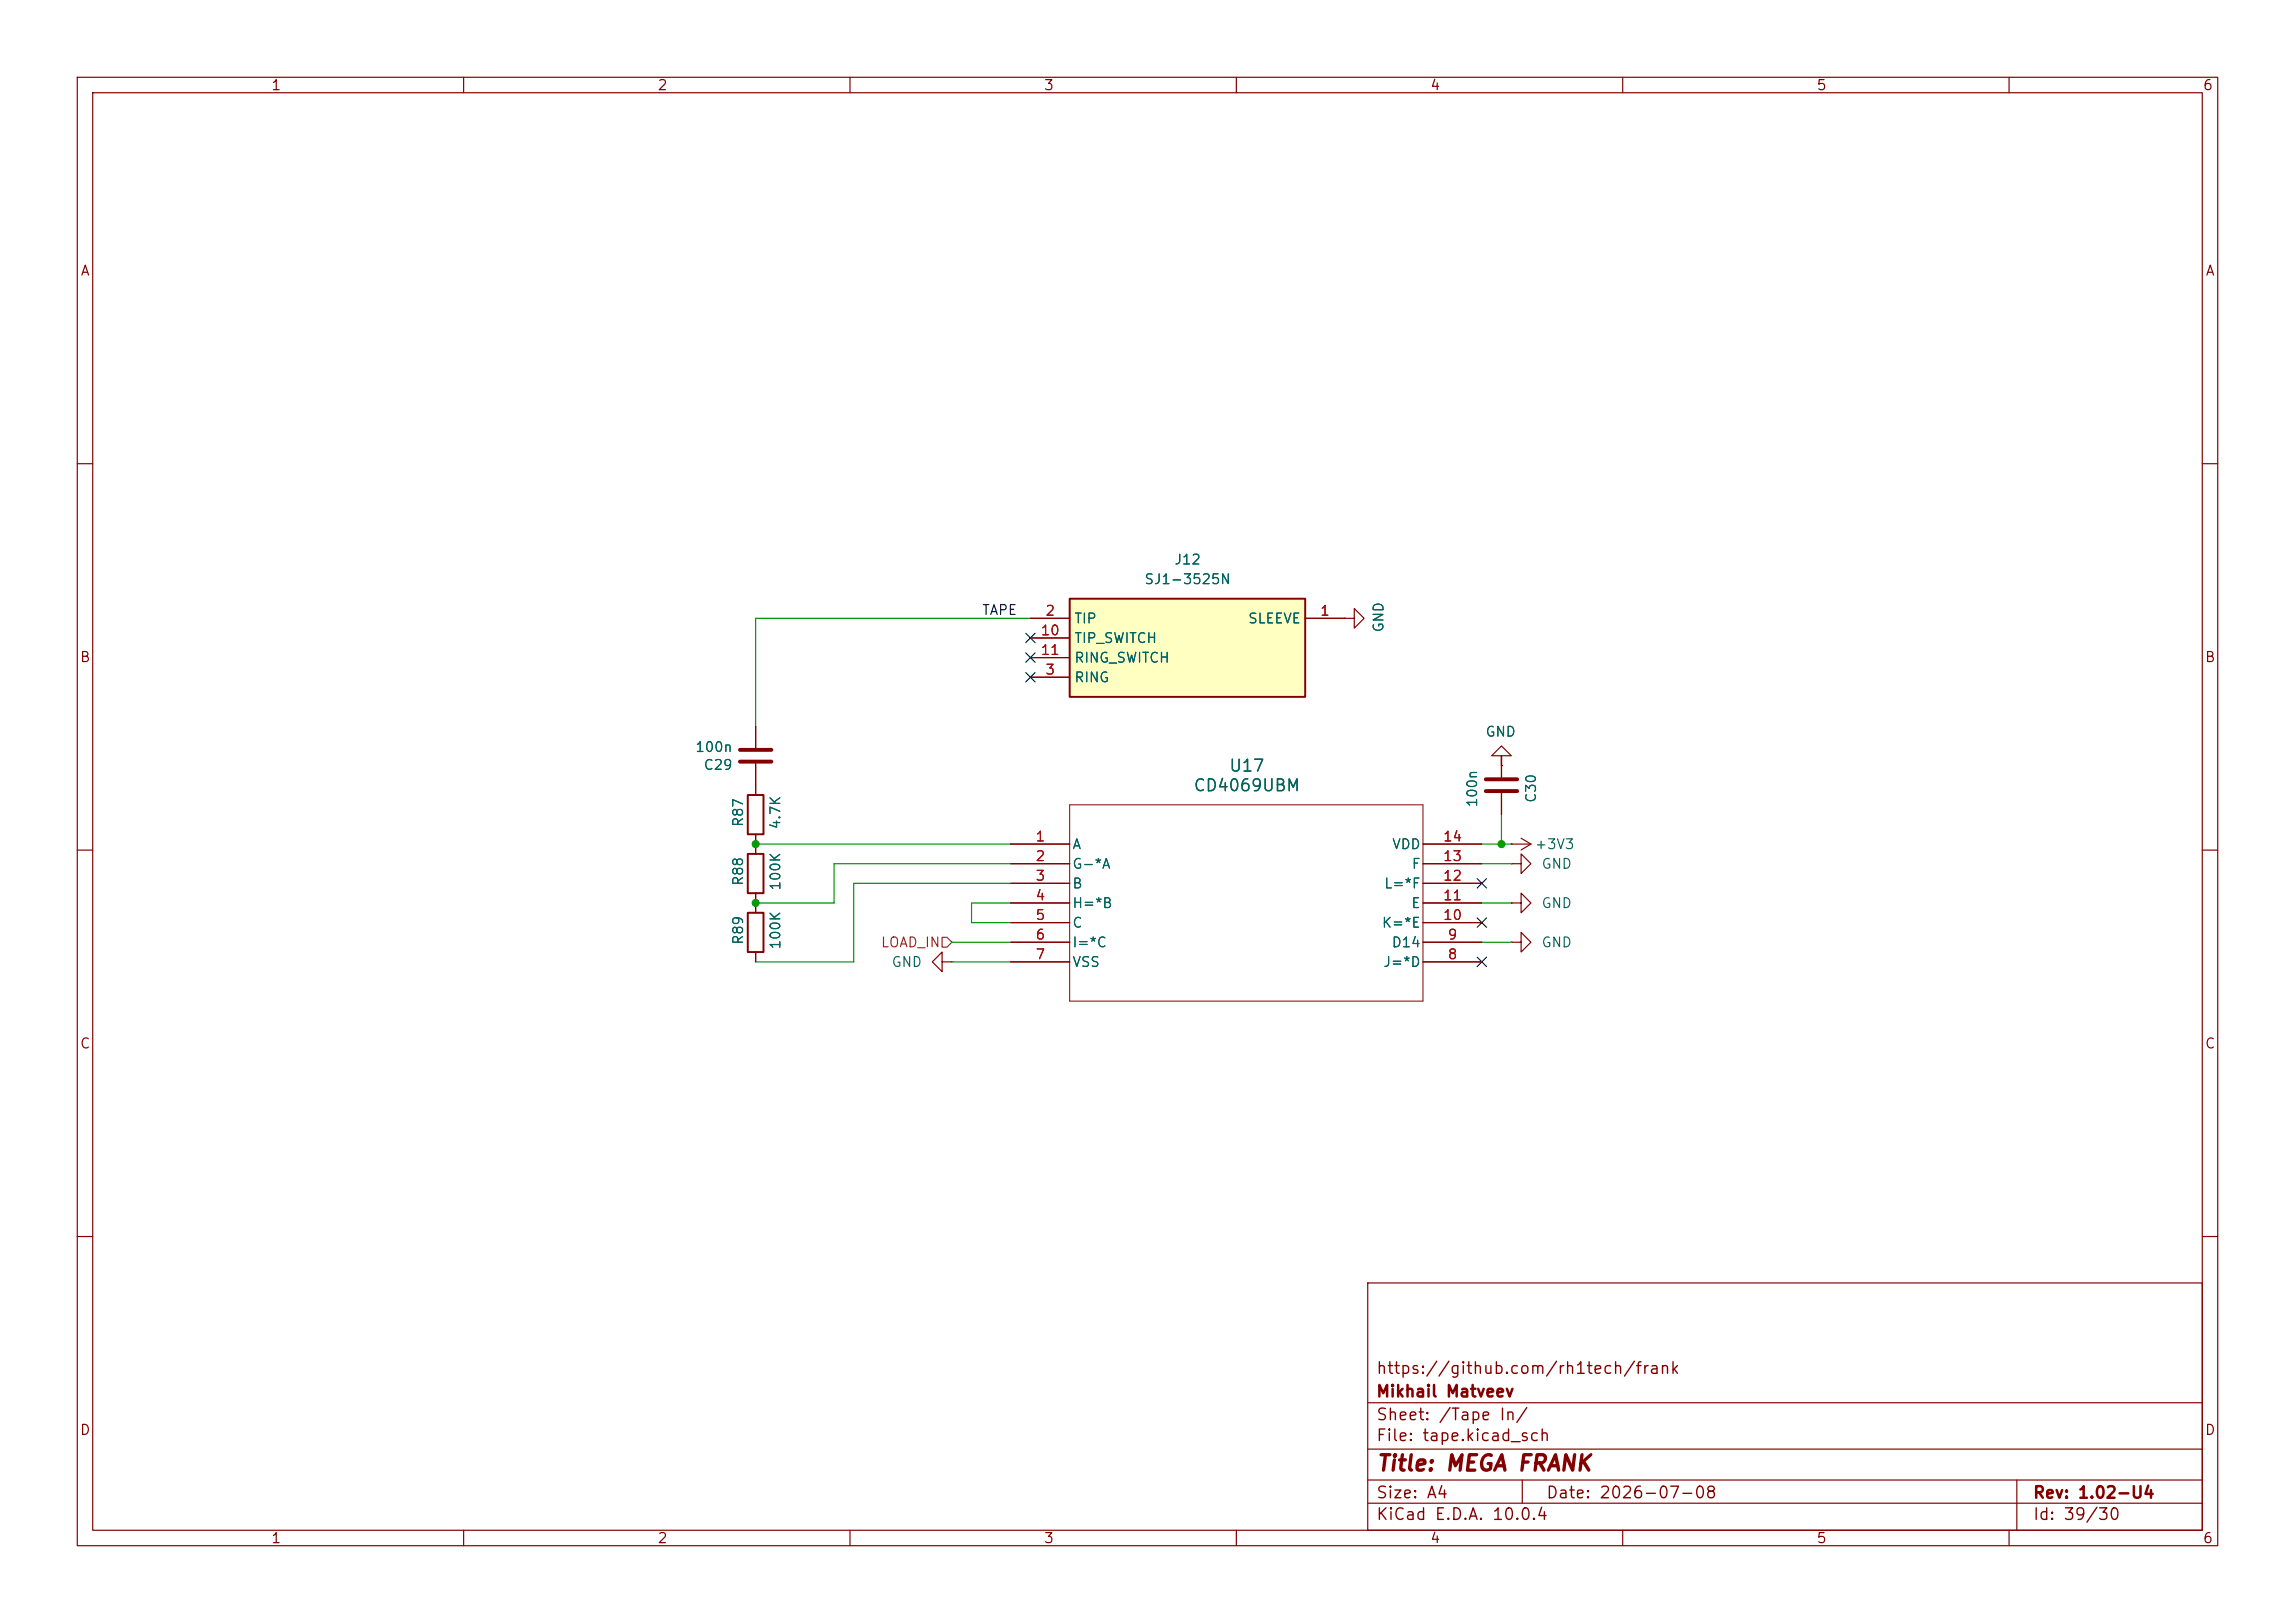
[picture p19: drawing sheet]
<svg xmlns="http://www.w3.org/2000/svg" width="297mm" height="210mm" viewBox="0 0 297 210" stroke-linecap="round" stroke-linejoin="round" font-family="sans-serif">
<defs><g id="words">
<text font-size="2" fill="#840000" x="178" y="190.8">Title: MEGA FRANK</text>
<g font-size="1.5" fill="#006464">
<text x="159" y="100.2">U17</text>
<text x="154.4" y="102.8">CD4069UBM</text>
</g>
<g font-size="1.5" fill="#840000">
<text x="178" y="178.2">https://github.com/rh1tech/frank</text>
<text x="178" y="184.2">Sheet: /Tape In/</text>
<text x="178" y="181.2">Mikhail Matveev</text>
<text x="178" y="186.9">File: tape.kicad_sch</text>
<text x="178" y="197.1">KiCad E.D.A. 10.0.4</text>
<text x="178" y="194.3">Size: A4</text>
<text x="200" y="194.3">Date: 2026-07-08</text>
<text x="263" y="194.3">Rev: 1.02-U4</text>
<text x="263" y="197.1">Id: 39/30</text>
</g>
<g font-size="1.3" fill="#840000">
<text x="35" y="12">1</text>
<text x="85" y="12">2</text>
<text x="135" y="12">3</text>
<text x="185" y="12">4</text>
<text x="235" y="12">5</text>
<text x="285" y="12">6</text>
<text x="10.3" y="36">A</text>
<text x="285.3" y="36">A</text>
<text x="10.3" y="86">B</text>
<text x="285.3" y="86">B</text>
<text x="10.3" y="136">C</text>
<text x="285.3" y="136">C</text>
<text x="10.3" y="186">D</text>
<text x="285.3" y="186">D</text>
<text x="35" y="200">1</text>
<text x="85" y="200">2</text>
<text x="135" y="200">3</text>
<text x="185" y="200">4</text>
<text x="235" y="200">5</text>
<text x="285" y="200">6</text>
</g>
<g font-size="1.3" fill="#006464">
<text x="148" y="75.9">SJ1-3525N</text>
<text x="151.9" y="73.4">J12</text>
<text x="138.9" y="81">TIP</text>
<text x="138.9" y="83.5">TIP_SWITCH</text>
<text x="161.4" y="81">SLEEVE</text>
<text x="179.4" y="81.9" transform="rotate(-90 179.4 81.9)">GND</text>
<text x="138.9" y="88.6">RING</text>
<text x="138.9" y="86.1">RING_SWITCH</text>
<text x="192.1" y="95.6">GND</text>
<text x="89.9" y="97.6">100n</text>
<text x="91" y="99.9">C29</text>
<text x="96.5" y="107.1" transform="rotate(-90 96.5 107.1)">R87</text>
<text x="101.3" y="107.4" transform="rotate(-90 101.3 107.4)">4.7K</text>
<text x="191.5" y="104.6" transform="rotate(-90 191.5 104.6)">100n</text>
<text x="199.1" y="104" transform="rotate(-90 199.1 104)">C30</text>
<text x="138.7" y="110.2">A</text>
<text x="138.7" y="112.7">G-*A</text>
<text x="180.1" y="110.2">VDD</text>
<text x="182.6" y="112.7">F</text>
<text x="198.5" y="110.2">+3V3</text>
<text x="199.4" y="112.7">GND</text>
<text x="96.5" y="114.7" transform="rotate(-90 96.5 114.7)">R88</text>
<text x="101.3" y="115.3" transform="rotate(-90 101.3 115.3)">100K</text>
<text x="138.7" y="115.3">B</text>
<text x="138.7" y="117.8">H=*B</text>
<text x="179" y="115.3">L=*F</text>
<text x="182.5" y="117.8">E</text>
<text x="199.4" y="117.8">GND</text>
<text x="96.5" y="122.3" transform="rotate(-90 96.5 122.3)">R89</text>
<text x="101.3" y="122.9" transform="rotate(-90 101.3 122.9)">100K</text>
<text x="115.3" y="125.4">GND</text>
<text x="138.7" y="120.4">C</text>
<text x="138.7" y="122.9">I=*C</text>
<text x="138.7" y="125.4">VSS</text>
<text x="178.7" y="120.4">K=*E</text>
<text x="178.9" y="125.4">J=*D</text>
<text x="180" y="122.9">D14</text>
<text x="199.4" y="122.9">GND</text>
</g>
<text font-size="1.3" fill="#0f0f0f" x="127" y="79.9">TAPE</text>
<g font-size="1.3" fill="#a90000">
<text x="134.6" y="82.5">10</text>
<text x="135.2" y="80">2</text>
<text x="170.7" y="80">1</text>
<text x="134.6" y="85.1">11</text>
<text x="135.2" y="87.6">3</text>
<text x="133.9" y="109.2">1</text>
<text x="133.9" y="111.7">2</text>
<text x="186.6" y="111.7">13</text>
<text x="186.6" y="109.2">14</text>
<text x="133.9" y="114.3">3</text>
<text x="133.9" y="116.8">4</text>
<text x="133.9" y="119.4">5</text>
<text x="186.6" y="119.4">10</text>
<text x="186.6" y="116.8">11</text>
<text x="186.6" y="114.3">12</text>
<text x="133.9" y="121.9">6</text>
<text x="133.9" y="124.4">7</text>
<text x="187.3" y="124.4">8</text>
<text x="187.3" y="121.9">9</text>
</g>
<text font-size="1.3" fill="#725600" x="113.9" y="122.9">LOAD_IN</text>
</g></defs>
<g fill="none" stroke="#840000" stroke-width=".15">
<path d="M10 10h277v190h-277zM12 12h273v186h-273zM60 10v2M110 10v2M160 10v2M210 10v2M260 10v2M10 60h2M285 60h2M97.8 94v2.8M97.8 98.8v4.1M174 80h1.3v-1.3l1.2 1.3-1.2 1.3v-1.3"/>
<path d="M174 80h.1M194.3 99.1v-1.3h-1.3l1.3-1.3 1.3 1.3h-1.3v2.8M194.3 99.1h.1M10 110h2M97.8 108v2.5M97.8 115.6v2.5M130.8 109.2h7.6M130.8 111.8h7.6M130.8 114.3h7.6M130.8 116.8h7.6M130.8 119.4h7.6M184.1 109.2h7.7"/>
<path d="M184.1 111.8h7.7M184.1 114.3h7.7M184.1 116.8h7.7M184.1 119.4h7.7M194.3 102.6v2.8M195.6 116.8h1.2v-1.2l1.3 1.2-1.3 1.3v-1.3M195.6 116.8h.1M195.6 111.8h1.2v-1.3l1.3 1.3-1.3 1.2v-1.2M195.6 111.8h.1M195.6 109.2h.1M195.6 109.2h2.5M196.8 108.5l1.3 .7"/>
<path d="M198.1 109.2l-1.3 .8M285 110h2M97.8 123.2v1.3M121.9 124.5v-1.3l-1.3 1.3 1.3 1.2v-1.2h1.3M123.2 124.5h.1M130.8 121.9h7.6M130.8 124.5h7.6M184.1 121.9h7.7M184.1 124.5h7.7M195.6 121.9h1.2v-1.2l1.3 1.2-1.3 1.3v-1.3M195.6 121.9h.1M10 160h2"/>
<path d="M177 166h108v32h-108zM285 160h2M60 198v2M110 198v2M160 198v2M177 194.5h108M177 191.5h108M177 187.5h108M177 181.5h108M197 191.5v3M210 198v2M260 198v2"/>
<path d="M261 191.5v6.5"/>
</g>
<path d="M138.4 104.1h45.7v25.4h-45.7z" fill="none" stroke="#840000" stroke-width=".13"/>
<path d="M95.8 98.6h4M95.8 97h4M192.3 102.4h4M192.3 100.8h4" fill="none" stroke="#840000" stroke-width=".51"/>
<path d="M96.8 102.9h2v5.1h-2zM96.8 110.5h2v5.1h-2zM96.8 118.1h2v5.1h-2z" fill="none" stroke="#840000" stroke-width=".25"/>
<path d="M138.4 77.5h30.5v12.7h-30.5z" fill="#ffffc2"/>
<path d="M138.4 77.5h30.5v12.7h-30.5z" fill="none" stroke="#840000" stroke-width=".25"/>
<g fill="none" stroke="#840000" stroke-width=".15">
<path d="M97.8 94v2.8M97.8 98.8v4.1M133.3 80h5.1M133.3 87.6h5.1M133.3 82.6h5.1M133.3 85.1h5.1M168.9 80h5.1M174 80h.1M194.3 99.1h.1M194.3 97.8v2.8M97.8 108v2.5M97.8 115.6v2.5"/>
<path d="M130.8 109.2h7.6M130.8 111.8h7.6M130.8 114.3h7.6M130.8 116.8h7.6M130.8 119.4h7.6M184.1 109.2h7.7M184.1 111.8h7.7M184.1 114.3h7.7M184.1 116.8h7.7M184.1 119.4h7.7M194.3 102.6v2.8M97.8 123.2v1.3"/>
<path d="M130.8 121.9h7.6M130.8 124.5h7.6M184.1 121.9h7.7M184.1 124.5h7.7"/>
</g>
<path d="M121.9 121.3h.7l.6 .6-.6 .7h-.7z" fill="none" stroke="#725600" stroke-width=".15"/>
<g fill="none" stroke="#009600" stroke-width=".15">
<path d="M133.3 80h-35.5v14M194.3 97.8v1.3M97.8 109.2h33M130.8 114.3h-20.3v10.2h-12.7M130.8 111.8h-22.9v5h-10.1M130.8 116.8h-5.1v2.6h5.1M191.8 116.8h3.8M191.8 109.2h3.8M191.8 111.8h3.8M194.3 105.4v3.8M123.2 121.9h7.6M123.2 124.5h7.6"/>
<path d="M191.8 121.9h3.8"/>
</g>
<path d="M132.7 84.5l1.3 1.2M132.7 87l1.3 1.2M132.7 81.9l1.3 1.3M134 84.5l-1.3 1.2M134 87l-1.3 1.2M134 81.9l-1.3 1.3M191.2 118.8l1.2 1.2M191.2 113.7l1.2 1.2M192.4 118.8l-1.2 1.2M192.4 113.7l-1.2 1.2M191.2 123.9l1.2 1.2M192.4 123.9l-1.2 1.2" fill="none" stroke="#000084" stroke-width=".15"/>
<g fill="#009600" stroke="#009600" stroke-width=".13">
<circle cx="97.8" cy="116.8" r=".46"/>
<circle cx="97.8" cy="109.2" r=".46"/>
<circle cx="194.3" cy="109.2" r=".46"/>
</g>
<use href="#words"/>
</svg>
